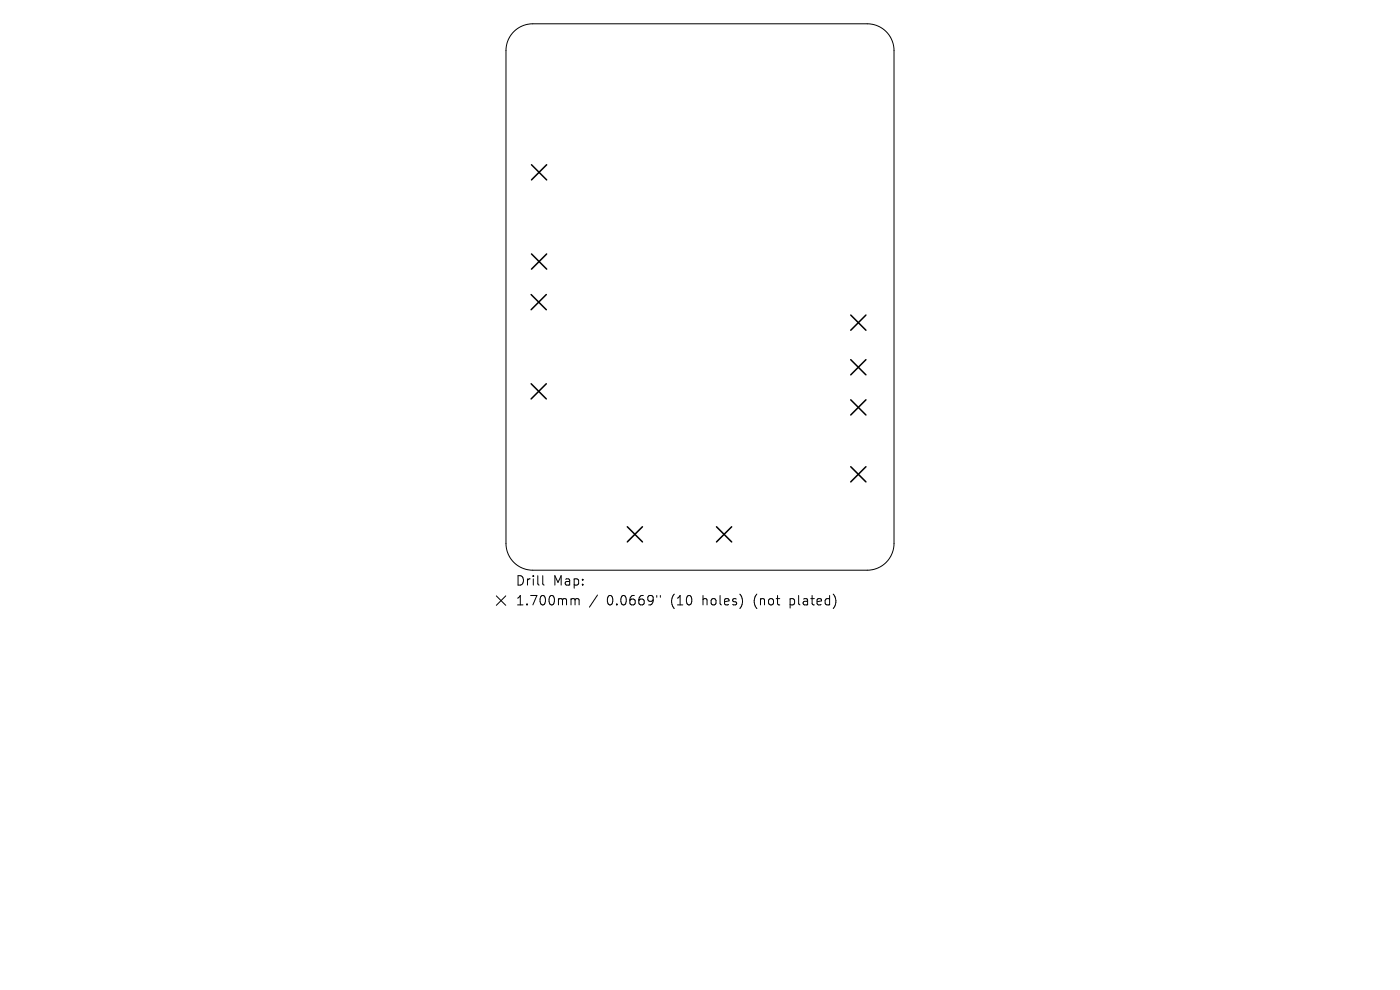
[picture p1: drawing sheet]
<svg xmlns="http://www.w3.org/2000/svg" width="297mm" height="210mm" viewBox="0 0 297 210" stroke-linecap="round" stroke-linejoin="round" font-family="sans-serif">
<defs><g id="words">
<g font-size="2.8">
<text x="109.3" y="124.5">Drill</text>
<text x="117.3" y="124.5">Map:</text>
<text x="109.3" y="128.7">1.700mm</text>
<text x="128.7" y="128.7">0.0669&quot;</text>
<text x="142.5" y="128.7">(10</text>
<text x="149.3" y="128.7">holes)</text>
<text x="160.4" y="128.7">(not</text>
<text x="168.2" y="128.7">plated)</text>
</g>
</g></defs>
<path d="M109 6.7a5.7 5.7 0 0 1 4-1.7h71a5.7 5.7 0 0 1 5.7 5.7v104.6a5.7 5.7 0 0 1-5.7 5.7h-71a5.7 5.7 0 0 1-5.7-5.7v-104.6a5.7 5.7 0 0 1 1.7-4zM105.3 126.4l2 2M107.3 126.4l-2 2M115.1 122.1v1.7l.3 .3M121.4 127l.5 .1 .1 .2M122 127.3l.3-.3 .5 .1 .1 1.2M122 127.3v1M126.8 126.2l-1.8 2.6M139.3 126.3v.4M140.1 126.3v.4" fill="none" stroke="#000" stroke-width=".21"/>
<g fill="none" stroke="#000" stroke-width=".32">
<path d="M112.8 34.9l3.2 3.3M116 34.9l-3.2 3.3M112.8 53.9l3.2 3.2M116 53.9l-3.2 3.2M112.7 62.5l3.2 3.2M115.9 62.5l-3.2 3.2M180.5 66.8l3.2 3.3M180.5 76.3l3.2 3.2M183.7 66.8l-3.2 3.3M183.7 76.3l-3.2 3.2M112.7 81.4l3.2 3.2M115.9 81.4l-3.2 3.2"/>
<path d="M180.5 84.8l3.2 3.2M180.5 99l3.2 3.2M183.7 84.8l-3.2 3.2M183.7 99l-3.2 3.2M133.1 111.7l3.2 3.3M136.3 111.7l-3.2 3.3M152 111.7l3.2 3.3M155.2 111.7l-3.2 3.3"/>
</g>
<use href="#words"/>
</svg>
